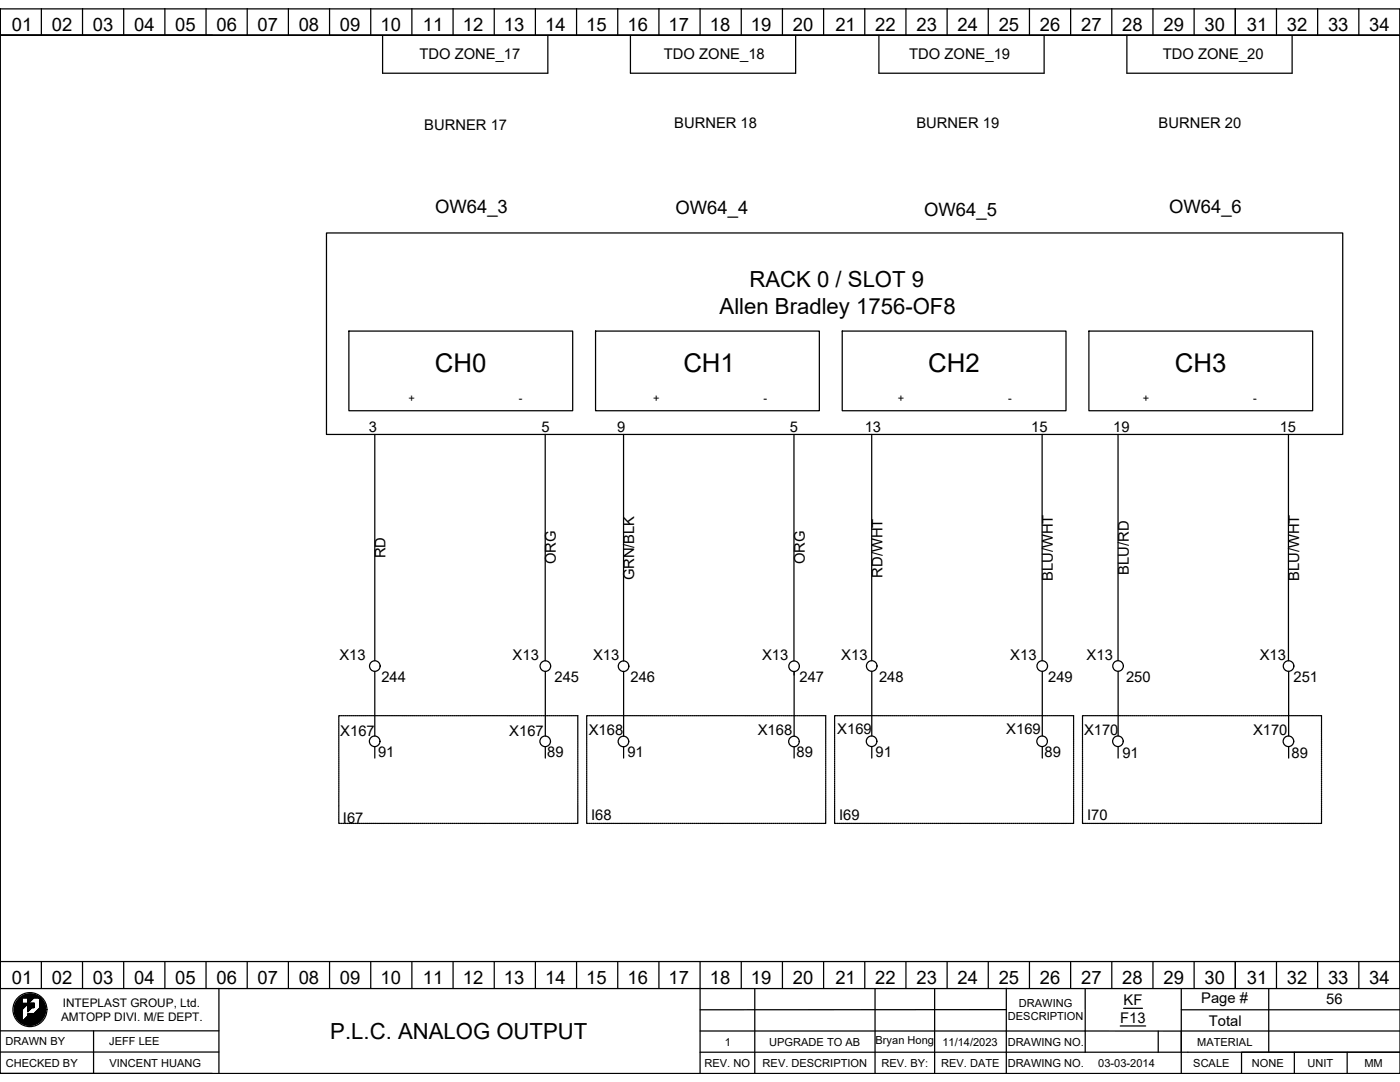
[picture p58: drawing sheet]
<svg xmlns="http://www.w3.org/2000/svg" width="279mm" height="216mm" viewBox="0 0 279 216" stroke-linecap="round" stroke-linejoin="round" font-family="sans-serif">
<defs><g id="words">
<g font-size="5.2">
<text x="86.8" y="74.2">CH0</text>
<text x="136.4" y="74.2">CH1</text>
<text x="185.3" y="74.2">CH2</text>
<text x="234.5" y="74.2">CH3</text>
</g>
<g font-size="4.4">
<text x="149.6" y="57.4">RACK 0 / SLOT 9</text>
<text x="143.6" y="62.7">Allen Bradley 1756-OF8</text>
<text x="65.9" y="207.3">P.L.C. ANALOG OUTPUT</text>
</g>
<g font-size="3.7">
<text x="2.4" y="6.2">01</text>
<text x="10.3" y="6.2">02</text>
<text x="18.5" y="6.2">03</text>
<text x="26.8" y="6.2">04</text>
<text x="35" y="6.2">05</text>
<text x="43.2" y="6.2">06</text>
<text x="51.4" y="6.2">07</text>
<text x="59.6" y="6.2">08</text>
<text x="67.8" y="6.2">09</text>
<text x="75.9" y="6.2">10</text>
<text x="84.4" y="6.2">11</text>
<text x="92.4" y="6.2">12</text>
<text x="100.6" y="6.2">13</text>
<text x="108.8" y="6.2">14</text>
<text x="117" y="6.2">15</text>
<text x="125.2" y="6.2">16</text>
<text x="133.4" y="6.2">17</text>
<text x="141.7" y="6.2">18</text>
<text x="149.9" y="6.2">19</text>
<text x="158.2" y="6.2">20</text>
<text x="166.7" y="6.2">21</text>
<text x="174.7" y="6.2">22</text>
<text x="182.9" y="6.2">23</text>
<text x="191.1" y="6.2">24</text>
<text x="199.3" y="6.2">25</text>
<text x="207.5" y="6.2">26</text>
<text x="215.8" y="6.2">27</text>
<text x="224" y="6.2">28</text>
<text x="232.2" y="6.2">29</text>
<text x="240.4" y="6.2">30</text>
<text x="248.9" y="6.2">31</text>
<text x="256.8" y="6.2">32</text>
<text x="265" y="6.2">33</text>
<text x="273.3" y="6.2">34</text>
<text x="86.8" y="42.6">OW64_3</text>
<text x="134.8" y="42.6">OW64_4</text>
<text x="184.4" y="43.1">OW64_5</text>
<text x="233.3" y="42.5">OW64_6</text>
<text x="2.4" y="196.4">01</text>
<text x="10.3" y="196.4">02</text>
<text x="18.5" y="196.4">03</text>
<text x="26.8" y="196.4">04</text>
<text x="35" y="196.4">05</text>
<text x="43.2" y="196.4">06</text>
<text x="51.4" y="196.4">07</text>
<text x="59.6" y="196.4">08</text>
<text x="67.8" y="196.4">09</text>
<text x="75.9" y="196.4">10</text>
<text x="84.4" y="196.4">11</text>
<text x="92.4" y="196.4">12</text>
<text x="100.6" y="196.4">13</text>
<text x="108.8" y="196.4">14</text>
<text x="117" y="196.4">15</text>
<text x="125.2" y="196.4">16</text>
<text x="133.4" y="196.4">17</text>
<text x="141.7" y="196.4">18</text>
<text x="149.9" y="196.4">19</text>
<text x="158.2" y="196.4">20</text>
<text x="166.7" y="196.4">21</text>
<text x="174.7" y="196.4">22</text>
<text x="182.9" y="196.4">23</text>
<text x="191.1" y="196.4">24</text>
<text x="199.3" y="196.4">25</text>
<text x="207.5" y="196.4">26</text>
<text x="215.8" y="196.4">27</text>
<text x="224" y="196.4">28</text>
<text x="232.2" y="196.4">29</text>
<text x="240.4" y="196.4">30</text>
<text x="248.9" y="196.4">31</text>
<text x="256.8" y="196.4">32</text>
<text x="265" y="196.4">33</text>
<text x="273.3" y="196.4">34</text>
</g>
<g font-size="2.9">
<text x="83.7" y="11.8">TDO ZONE_17</text>
<text x="132.5" y="11.8">TDO ZONE_18</text>
<text x="181.5" y="11.8">TDO ZONE_19</text>
<text x="232.1" y="11.8">TDO ZONE_20</text>
<text x="84.7" y="26">BURNER 17</text>
<text x="134.6" y="25.5">BURNER 18</text>
<text x="182.9" y="25.5">BURNER 19</text>
<text x="231.2" y="25.5">BURNER 20</text>
<text x="73.6" y="86.2">3</text>
<text x="108.1" y="86.3">5</text>
<text x="123.2" y="86.2">9</text>
<text x="157.6" y="86.3">5</text>
<text x="172.6" y="86.2">13</text>
<text x="205.8" y="86.3">15</text>
<text x="222.2" y="86.2">19</text>
<text x="255.4" y="86.3">15</text>
<text x="76.9" y="111.4" transform="rotate(-90 76.9 111.4)">RD</text>
<text x="111" y="112.6" transform="rotate(-90 111 112.6)">ORG</text>
<text x="160.6" y="112.6" transform="rotate(-90 160.6 112.6)">ORG</text>
<text x="126.6" y="115.8" transform="rotate(-90 126.6 115.8)">GRN/BLK</text>
<text x="176.1" y="115.2" transform="rotate(-90 176.1 115.2)">RD/WHT</text>
<text x="210.1" y="116" transform="rotate(-90 210.1 116)">BLU/WHT</text>
<text x="225.3" y="114.7" transform="rotate(-90 225.3 114.7)">BLU/RD</text>
<text x="259.3" y="116" transform="rotate(-90 259.3 116)">BLU/WHT</text>
<text x="67.7" y="131.6">X13</text>
<text x="102.3" y="131.6">X13</text>
<text x="118.3" y="131.6">X13</text>
<text x="152.1" y="131.6">X13</text>
<text x="167.9" y="131.6">X13</text>
<text x="201.6" y="131.6">X13</text>
<text x="216.9" y="131.6">X13</text>
<text x="251.4" y="131.6">X13</text>
<text x="76.1" y="136.1">244</text>
<text x="110.7" y="136.1">245</text>
<text x="125.8" y="136.1">246</text>
<text x="159.6" y="136.1">247</text>
<text x="175.4" y="136.1">248</text>
<text x="209.2" y="136.1">249</text>
<text x="224.7" y="136.1">250</text>
<text x="258.1" y="136.1">251</text>
<text x="67.9" y="146.8">X167</text>
<text x="101.6" y="146.8">X167</text>
<text x="117.5" y="146.8">X168</text>
<text x="151.2" y="146.8">X168</text>
<text x="167.1" y="146.4">X169</text>
<text x="200.8" y="146.4">X169</text>
<text x="216.3" y="146.6">X170</text>
<text x="250.1" y="146.6">X170</text>
<text x="75.5" y="151.1">91</text>
<text x="109.2" y="151.1">89</text>
<text x="125.2" y="151.1">91</text>
<text x="159" y="151.1">89</text>
<text x="174.7" y="151.1">91</text>
<text x="208.5" y="151.1">89</text>
<text x="224" y="151.3">91</text>
<text x="257.7" y="151.3">89</text>
<text x="68.4" y="164.3">I67</text>
<text x="118" y="163.6">I68</text>
<text x="167.5" y="163.6">I69</text>
<text x="216.9" y="163.6">I70</text>
<text x="224.2" y="200.6">KF</text>
<text x="239.7" y="200.1">Page #</text>
<text x="264.7" y="200.4">56</text>
<text x="223.6" y="204.1">F13</text>
<text x="241.3" y="204.7">Total</text>
</g>
<g font-size="2.4">
<text x="12.2" y="203.7">AMTOPP DIVI. M/E DEPT.</text>
<text x="12.5" y="200.9">INTEPLAST GROUP, Ltd.</text>
</g>
<g font-size="2.2">
<text x="81.5" y="80.2">+</text>
<text x="103.5" y="80.2">-</text>
<text x="130.3" y="80.2">+</text>
<text x="152.4" y="80.2">-</text>
<text x="179.2" y="80.2">+</text>
<text x="201.2" y="80.2">-</text>
<text x="228" y="80.2">+</text>
<text x="250.1" y="80.2">-</text>
<text x="201.2" y="203.6">DESCRIPTION</text>
<text x="203.3" y="201">DRAWING</text>
<text x="1.1" y="208.6">DRAWN BY</text>
<text x="21.8" y="208.6">JEFF LEE</text>
<text x="144.6" y="208.6">1</text>
<text x="153.5" y="208.6">UPGRADE TO AB</text>
<text x="174.7" y="208.4">Bryan Hong</text>
<text x="188.1" y="208.6">11/14/2023</text>
<text x="201.1" y="208.6">DRAWING NO.</text>
<text x="238.9" y="208.6">MATERIAL</text>
<text x="1.2" y="212.9">CHECKED BY</text>
<text x="21.9" y="212.8">VINCENT HUANG</text>
<text x="140.6" y="212.9">REV. NO</text>
<text x="152.2" y="212.9">REV. DESCRIPTION</text>
<text x="175.9" y="212.9">REV. BY:</text>
<text x="187.8" y="212.9">REV. DATE</text>
<text x="201.1" y="212.9">DRAWING NO.</text>
<text x="219.2" y="212.9">03-03-2014</text>
<text x="238.1" y="212.9">SCALE</text>
<text x="249.8" y="212.9">NONE</text>
<text x="260.9" y="212.9">UNIT</text>
<text x="272.3" y="212.9">MM</text>
</g>
</g></defs>
<g fill="none" stroke="#000" stroke-width=".25">
<path d="M0 1.8h279.4v212.4h-279.4zM0 7v-5.2v190.2v-4.3M8.3 1.7v5.3M16.5 1.7v5.3M24.7 1.7v5.3M32.9 1.7v5.3M41.1 1.7v5.3M42.4 7h-42.4h279.4M49.3 1.7v5.3M57.6 1.7v5.3M65.8 1.7v5.3M74 1.7v5.3"/>
<path d="M76.4 7.1v7.5h32.9v-7.5M82.2 1.7v5.3M90.4 1.7v5.3M98.6 1.7v5.3M106.8 1.7v5.3M115.1 1.7v5.3M123.3 1.7v5.3M125.8 7.1v7.5h33v-7.5M131.5 1.7v5.3M139.7 1.7v5.3M147.9 1.7v5.3M156.2 1.7v5.3"/>
<path d="M164.4 1.7v5.3M172.6 1.7v5.3M175.4 7.1v7.5h33v-7.5M180.8 1.7v5.3M189 1.7v5.3M197.2 1.7v5.3M205.4 1.7v5.3M213.7 1.7v5.3M221.9 1.7v5.3M224.9 7.1v7.5h33v-7.5M230.1 1.7v5.3M238.3 1.7v5.3"/>
<path d="M246.5 1.7v5.3M254.8 1.7v5.3M263 1.7v5.3M271.2 1.7v5.3M279.4 1.8v195.5h-279.4v-5.3M65.2 46.5h202.8v40.2h-202.8zM69.6 66.1h44.7v15.9h-44.7zM118.9 66.1h44.6v15.9h-44.6zM168.1 66.1h44.6v15.9h-44.6zM217.3 66.1h44.7v15.9h-44.7zM74.8 86.7v45.2M108.8 86.7v45.2"/>
<path d="M124.4 86.7v45.2M158.5 86.7v45.2M174 86.7v45.1M208 86.7v45.1M223.1 86.7v45.1M257.1 86.7v45.1M74.8 134v12.9M108.8 134v12.9M124.5 134v12.9M158.5 134v.7M158.5 134v12.9M174 134v12.9"/>
<path d="M208 134v12.9M223.1 133.9v13M257.2 134v12.9M67.6 143.1v.3M67.6 143.5v.3M67.6 143.9v.3M67.6 144.3v.3M67.6 144.7v.3M67.6 145.1v.3M67.6 145.5v.3M67.6 145.9v.3M67.6 146.3v.3"/>
<path d="M67.6 146.7v.3M67.6 147.1v.3M67.6 147.5v.3M67.6 147.9v.3M67.6 148.3v.2M67.6 148.7v.2M67.6 149.1v.2M67.6 149.5v.2M67.6 149.9v.2M67.6 150.3v.2M67.6 150.7v.2M67.6 151.1v.2"/>
<path d="M67.6 151.4v.3M67.6 151.8v.3M67.6 152.2v.3M67.6 152.6v.3M67.6 153v.3M67.6 153.4v.3M67.6 153.8v.3M67.6 154.2v.3M67.6 154.6v.3M67.6 155v.3M67.6 155.4v.3M67.6 155.8v.3"/>
<path d="M67.6 156.2v.3M67.6 156.6v.2M67.6 157v.2M67.6 157.4v.2M67.6 157.8v.2M67.6 158.2v.2M67.6 158.6v.2M67.6 159v.2M67.6 159.4v.2M67.6 159.7v.3M67.9 142.8h-.3v.2M68 142.8h.3"/>
<path d="M68.4 142.8h.3M68.8 142.8h.3M69.2 142.8h.3M69.6 142.8h.3M70 142.8h.2M70.4 142.8h.2M70.8 142.8h.2M71.2 142.8h.2M71.6 142.8h.2M72 142.8h.2M72.4 142.8h.2M72.7 142.8h.3"/>
<path d="M73.1 142.8h.3M73.5 142.8h.3M73.9 142.8h.3M74.3 142.8h.3M74.7 142.8h.3M74.8 149v2.3M75.1 142.8h.3M75.5 142.8h.3M75.9 142.8h.3M76.3 142.8h.3M76.7 142.8h.3M77.1 142.8h.3"/>
<path d="M77.5 142.8h.3M77.9 142.8h.3M78.3 142.8h.2M78.7 142.8h.2M79.1 142.8h.2M79.5 142.8h.2M79.9 142.8h.2M80.3 142.8h.2M80.7 142.8h.2M81.1 142.8h.2M81.4 142.8h.3M81.8 142.8h.3"/>
<path d="M82.2 142.8h.3M82.6 142.8h.3M83 142.8h.3M83.4 142.8h.3M83.8 142.8h.3M84.2 142.8h.3M84.6 142.8h.3M85 142.8h.3M85.4 142.8h.3M85.8 142.8h.3M86.2 142.8h.3M86.6 142.8h.3"/>
<path d="M87 142.8h.2M87.4 142.8h.2M87.8 142.8h.2M88.2 142.8h.2M88.6 142.8h.2M89 142.8h.2M89.4 142.8h.2M89.8 142.8h.2M90.1 142.8h.3M90.5 142.8h.3M90.9 142.8h.3M91.3 142.8h.3"/>
<path d="M91.7 142.8h.3M92.1 142.8h.3M92.5 142.8h.3M92.9 142.8h.3M93.3 142.8h.3M93.7 142.8h.3M94.1 142.8h.3M94.5 142.8h.3M94.9 142.8h.3M95.3 142.8h.2M95.7 142.8h.2M96.1 142.8h.2"/>
<path d="M96.5 142.8h.2M96.9 142.8h.2M97.3 142.8h.2M97.7 142.8h.2M98.1 142.8h.2M98.4 142.8h.3M98.8 142.8h.3M99.2 142.8h.3M99.6 142.8h.3M100 142.8h.3M100.4 142.8h.3M100.8 142.8h.3"/>
<path d="M101.2 142.8h.3M101.6 142.8h.3M102 142.8h.3M102.4 142.8h.3M102.8 142.8h.3M103.2 142.8h.3M103.6 142.8h.2M104 142.8h.2M104.4 142.8h.2M104.8 142.8h.2M105.2 142.8h.2M105.6 142.8h.2"/>
<path d="M106 142.8h.2M106.4 142.8h.2M106.7 142.8h.3M107.1 142.8h.3M107.5 142.8h.3M107.9 142.8h.3M108.3 142.8h.3M108.7 142.8h.3M108.8 149v2.3M109.1 142.8h.3M109.5 142.8h.3M109.9 142.8h.3"/>
<path d="M110.3 142.8h.3M110.7 142.8h.3M111.1 142.8h.3M111.5 142.8h.3M111.9 142.8h.3M112.3 142.8h.2M112.7 142.8h.2M113.1 142.8h.2M113.5 142.8h.2M113.9 142.8h.2M114.3 142.8h.2M114.7 142.8h.2"/>
<path d="M115.1 142.8h.2v.2M115.3 143.1v.3M115.3 143.5v.3M115.3 143.9v.3M115.3 144.3v.3M115.3 144.7v.3M115.3 145.1v.3M115.3 145.5v.3M115.3 145.9v.3M115.3 146.3v.3M115.3 146.7v.3M115.3 147.1v.3"/>
<path d="M115.3 147.5v.3M115.3 147.9v.3M115.3 148.3v.2M115.3 148.7v.2M115.3 149.1v.2M115.3 149.5v.2M115.3 149.9v.2M115.3 150.3v.2M115.3 150.7v.2M115.3 151.1v.2M115.3 151.4v.3M115.3 151.8v.3"/>
<path d="M115.3 152.2v.3M115.3 152.6v.3M115.3 153v.3M115.3 153.4v.3M115.3 153.8v.3M115.3 154.2v.3M115.3 154.6v.3M115.3 155v.3M115.3 155.4v.3M115.3 155.8v.3M115.3 156.2v.3M115.3 156.6v.2"/>
<path d="M115.3 157v.2M115.3 157.4v.2M115.3 157.8v.2M115.3 158.2v.2M115.3 158.6v.2M115.3 159v.2M115.3 159.4v.2M115.3 159.7v.3M117.1 143.1v.3M117.1 143.5v.3M117.1 143.9v.3M117.1 144.3v.3"/>
<path d="M117.1 144.7v.3M117.1 145.1v.3M117.1 145.5v.3M117.1 145.9v.3M117.1 146.3v.3M117.1 146.7v.3M117.1 147.1v.3M117.1 147.5v.3M117.1 147.9v.3M117.1 148.3v.2M117.1 148.7v.2M117.1 149.1v.2"/>
<path d="M117.1 149.5v.2M117.1 149.9v.2M117.1 150.3v.2M117.1 150.7v.2M117.1 151.1v.2M117.1 151.4v.3M117.1 151.8v.3M117.1 152.2v.3M117.1 152.6v.3M117.1 153v.3M117.1 153.4v.3M117.1 153.8v.3"/>
<path d="M117.1 154.2v.3M117.1 154.6v.3M117.1 155v.3M117.1 155.4v.3M117.1 155.8v.3M117.1 156.2v.3M117.1 156.6v.2M117.1 157v.2M117.1 157.4v.2M117.1 157.8v.2M117.1 158.2v.2M117.1 158.6v.2"/>
<path d="M117.1 159v.2M117.1 159.4v.2M117.1 159.7v.3M117.4 142.8h-.3v.2M117.5 142.8h.2M117.9 142.8h.2M118.3 142.8h.2M118.7 142.8h.2M119.1 142.8h.2M119.5 142.8h.2M119.9 142.8h.2M120.2 142.8h.3"/>
<path d="M120.6 142.8h.3M121 142.8h.3M121.4 142.8h.3M121.8 142.8h.3M122.2 142.8h.3M122.6 142.8h.3M123 142.8h.3M123.4 142.8h.3M123.8 142.8h.3M124.2 142.8h.3M124.5 149v2.3M124.6 142.8h.3"/>
<path d="M125 142.8h.3M125.4 142.8h.3M125.8 142.8h.2M126.2 142.8h.2M126.6 142.8h.2M127 142.8h.2M127.4 142.8h.2M127.8 142.8h.2M128.2 142.8h.2M128.6 142.8h.2M128.9 142.8h.3M129.3 142.8h.3"/>
<path d="M129.7 142.8h.3M130.1 142.8h.3M130.5 142.8h.3M130.9 142.8h.3M131.3 142.8h.3M131.7 142.8h.3M132.1 142.8h.3M132.5 142.8h.3M132.9 142.8h.3M133.3 142.8h.3M133.7 142.8h.3M134.1 142.8h.3"/>
<path d="M134.5 142.8h.2M134.9 142.8h.2M135.3 142.8h.2M135.7 142.8h.2M136.1 142.8h.2M136.5 142.8h.2M136.9 142.8h.2M137.2 142.8h.3M137.6 142.8h.3M138 142.8h.3M138.4 142.8h.3M138.8 142.8h.3"/>
<path d="M139.2 142.8h.3M139.6 142.8h.3M140 142.8h.3M140.4 142.8h.3M140.8 142.8h.3M141.2 142.8h.3M141.6 142.8h.3M142 142.8h.3M142.4 142.8h.3M142.8 142.8h.2M143.2 142.8h.2M143.6 142.8h.2"/>
<path d="M144 142.8h.2M144.4 142.8h.2M144.8 142.8h.2M145.2 142.8h.2M145.6 142.8h.2M145.9 142.8h.3M146.3 142.8h.3M146.7 142.8h.3M147.1 142.8h.3M147.5 142.8h.3M147.9 142.8h.3M148.3 142.8h.3"/>
<path d="M148.7 142.8h.3M149.1 142.8h.3M149.5 142.8h.3M149.9 142.8h.3M150.3 142.8h.3M150.7 142.8h.3M151.1 142.8h.2M151.5 142.8h.2M151.9 142.8h.2M152.3 142.8h.2M152.7 142.8h.2M153.1 142.8h.2"/>
<path d="M153.5 142.8h.2M153.8 142.8h.3M154.2 142.8h.3M154.6 142.8h.3M155 142.8h.3M155.4 142.8h.3M155.8 142.8h.3M156.2 142.8h.3M156.6 142.8h.3M157 142.8h.3M157.4 142.8h.3M157.8 142.8h.3"/>
<path d="M158.2 142.8h.3M158.5 149v2.3M158.6 142.8h.3M159 142.8h.3M159.4 142.8h.2M159.8 142.8h.2M160.2 142.8h.2M160.6 142.8h.2M161 142.8h.2M161.4 142.8h.2M161.8 142.8h.2M162.2 142.8h.2"/>
<path d="M162.5 142.8h.3M162.9 142.8h.3M163.3 142.8h.3M163.7 142.8h.3M164.1 142.8h.3M164.5 142.8h.3v.2M164.8 143.1v.3M164.8 143.5v.3M164.8 143.9v.3M164.8 144.3v.3M164.8 144.7v.3M164.8 145.1v.3"/>
<path d="M164.8 145.5v.3M164.8 145.9v.3M164.8 146.3v.3M164.8 146.7v.3M164.8 147.1v.3M164.8 147.5v.3M164.8 147.9v.3M164.8 148.3v.2M164.8 148.7v.2M164.8 149.1v.2M164.8 149.5v.2M164.8 149.9v.2"/>
<path d="M164.8 150.3v.2M164.8 150.7v.2M164.8 151.1v.2M164.8 151.4v.3M164.8 151.8v.3M164.8 152.2v.3M164.8 152.6v.3M164.8 153v.3M164.8 153.4v.3M164.8 153.8v.3M164.8 154.2v.3M164.8 154.6v.3"/>
<path d="M164.8 155v.3M164.8 155.4v.3M164.8 155.8v.3M164.8 156.2v.3M164.8 156.6v.2M164.8 157v.2M164.8 157.4v.2M164.8 157.8v.2M164.8 158.2v.2M164.8 158.6v.2M164.8 159v.2M164.8 159.4v.2"/>
<path d="M164.8 159.7v.3M166.6 143.1v.3M166.6 143.5v.3M166.6 143.9v.3M166.6 144.3v.3M166.6 144.7v.3M166.6 145.1v.3M166.6 145.5v.3M166.6 145.9v.3M166.6 146.3v.3M166.6 146.7v.3M166.6 147.1v.3"/>
<path d="M166.6 147.5v.3M166.6 147.9v.3M166.6 148.3v.2M166.6 148.7v.2M166.6 149.1v.2M166.6 149.5v.2M166.6 149.9v.2M166.6 150.3v.2M166.6 150.7v.2M166.6 151.1v.2M166.6 151.4v.3M166.6 151.8v.3"/>
<path d="M166.6 152.2v.3M166.6 152.6v.3M166.6 153v.3M166.6 153.4v.3M166.6 153.8v.3M166.6 154.2v.3M166.6 154.6v.3M166.6 155v.3M166.6 155.4v.3M166.6 155.8v.3M166.6 156.2v.3M166.6 156.6v.2"/>
<path d="M166.6 157v.2M166.6 157.4v.2M166.6 157.8v.2M166.6 158.2v.2M166.6 158.6v.2M166.6 159v.2M166.6 159.4v.2M166.6 159.7v.3M166.8 142.8h-.2v.2M167 142.8h.2M167.4 142.8h.2M167.7 142.8h.3"/>
<path d="M168.1 142.8h.3M168.5 142.8h.3M168.9 142.8h.3M169.3 142.8h.3M169.7 142.8h.3M170.1 142.8h.3M170.5 142.8h.3M170.9 142.8h.3M171.3 142.8h.3M171.7 142.8h.3M172.1 142.8h.3M172.5 142.8h.3"/>
<path d="M172.9 142.8h.2M173.3 142.8h.2M173.7 142.8h.2M174 149v2.3M174.1 142.8h.2M174.5 142.8h.2M174.9 142.8h.2M175.3 142.8h.2M175.7 142.8h.2M176 142.8h.3M176.4 142.8h.3M176.8 142.8h.3"/>
<path d="M177.2 142.8h.3M177.6 142.8h.3M178 142.8h.3M178.4 142.8h.3M178.8 142.8h.3M179.2 142.8h.3M179.6 142.8h.3M180 142.8h.3M180.4 142.8h.3M180.8 142.8h.3M181.2 142.8h.3M181.6 142.8h.2"/>
<path d="M182 142.8h.2M182.4 142.8h.2M182.8 142.8h.2M183.2 142.8h.2M183.6 142.8h.2M184 142.8h.2M184.4 142.8h.2M184.7 142.8h.3M185.1 142.8h.3M185.5 142.8h.3M185.9 142.8h.3M186.3 142.8h.3"/>
<path d="M186.7 142.8h.3M187.1 142.8h.3M187.5 142.8h.3M187.9 142.8h.3M188.3 142.8h.3M188.7 142.8h.3M189.1 142.8h.3M189.5 142.8h.3M189.9 142.8h.3M190.3 142.8h.2M190.7 142.8h.2M191.1 142.8h.2"/>
<path d="M191.5 142.8h.2M191.9 142.8h.2M192.3 142.8h.2M192.7 142.8h.2M193.1 142.8h.2M193.4 142.8h.3M193.8 142.8h.3M194.2 142.8h.3M194.6 142.8h.3M195 142.8h.3M195.4 142.8h.3M195.8 142.8h.3"/>
<path d="M196.2 142.8h.3M196.6 142.8h.3M197 142.8h.3M197.4 142.8h.3M197.8 142.8h.3M198.2 142.8h.3M198.6 142.8h.2M199 142.8h.2M199.4 142.8h.2M199.8 142.8h.2M200.2 142.8h.2M200.6 142.8h.2"/>
<path d="M201 142.8h.2M201.3 142.8h.3M201.7 142.8h.3M202.1 142.8h.3M202.5 142.8h.3M202.9 142.8h.3M203.3 142.8h.3M203.7 142.8h.3M204.1 142.8h.3M204.5 142.8h.3M204.9 142.8h.3M205.3 142.8h.3"/>
<path d="M205.7 142.8h.3M206.1 142.8h.3M206.5 142.8h.3M206.9 142.8h.2M207.3 142.8h.2M207.7 142.8h.2M208 149v2.3M208.1 142.8h.2M208.5 142.8h.2M208.9 142.8h.2M209.3 142.8h.2M209.7 142.8h.2"/>
<path d="M210 142.8h.3M210.4 142.8h.3M210.8 142.8h.3M211.2 142.8h.3M211.6 142.8h.3M212 142.8h.3M212.4 142.8h.3M212.8 142.8h.3M213.2 142.8h.3M213.6 142.8h.3M214 142.8h.3v.2M214.3 143.1v.3"/>
<path d="M214.3 143.5v.3M214.3 143.9v.3M214.3 144.3v.3M214.3 144.7v.3M214.3 145.1v.3M214.3 145.5v.3M214.3 145.9v.3M214.3 146.3v.3M214.3 146.7v.3M214.3 147.1v.3M214.3 147.5v.3M214.3 147.9v.3"/>
<path d="M214.3 148.3v.2M214.3 148.7v.2M214.3 149.1v.2M214.3 149.5v.2M214.3 149.9v.2M214.3 150.3v.2M214.3 150.7v.2M214.3 151.1v.2M214.3 151.4v.3M214.3 151.8v.3M214.3 152.2v.3M214.3 152.6v.3"/>
<path d="M214.3 153v.3M214.3 153.4v.3M214.3 153.8v.3M214.3 154.2v.3M214.3 154.6v.3M214.3 155v.3M214.3 155.4v.3M214.3 155.8v.3M214.3 156.2v.3M214.3 156.6v.2M214.3 157v.2M214.3 157.4v.2"/>
<path d="M214.3 157.8v.2M214.3 158.2v.2M214.3 158.6v.2M214.3 159v.2M214.3 159.4v.2M214.3 159.7v.3M216 143.1v.3M216 143.5v.3M216 143.9v.3M216 144.3v.3M216 144.7v.3M216 145.1v.3"/>
<path d="M216 145.5v.3M216 145.9v.3M216 146.3v.3M216 146.7v.3M216 147.1v.3M216 147.5v.3M216 147.9v.3M216 148.3v.2M216 148.7v.2M216 149.1v.2M216 149.5v.2M216 149.9v.2"/>
<path d="M216 150.3v.2M216 150.7v.2M216 151.1v.2M216 151.4v.3M216 151.8v.3M216 152.2v.3M216 152.6v.3M216 153v.3M216 153.4v.3M216 153.8v.3M216 154.2v.3M216 154.6v.3"/>
<path d="M216 155v.3M216 155.4v.3M216 155.8v.3M216 156.2v.3M216 156.6v.2M216 157v.2M216 157.4v.2M216 157.8v.2M216 158.2v.2M216 158.6v.2M216 159v.2M216 159.4v.2"/>
<path d="M216 159.7v.3M216.3 142.8h-.3v.2M216.4 142.8h.3M216.8 142.8h.3M217.2 142.8h.3M217.6 142.8h.3M218 142.8h.3M218.4 142.8h.3M218.8 142.8h.3M219.2 142.8h.3M219.6 142.8h.3M220 142.8h.3"/>
<path d="M220.4 142.8h.2M220.8 142.8h.2M221.2 142.8h.2M221.6 142.8h.2M222 142.8h.2M222.4 142.8h.2M222.8 142.8h.2M223.1 149v2.3M223.2 142.8h.2M223.5 142.8h.3M223.9 142.8h.3M224.3 142.8h.3"/>
<path d="M224.7 142.8h.3M225.1 142.8h.3M225.5 142.8h.3M225.9 142.8h.3M226.3 142.8h.3M226.7 142.8h.3M227.1 142.8h.3M227.5 142.8h.3M227.9 142.8h.3M228.3 142.8h.3M228.7 142.8h.2M229.1 142.8h.2"/>
<path d="M229.5 142.8h.2M229.9 142.8h.2M230.3 142.8h.2M230.7 142.8h.2M231.1 142.8h.2M231.5 142.8h.2M231.8 142.8h.3M232.2 142.8h.3M232.6 142.8h.3M233 142.8h.3M233.4 142.8h.3M233.8 142.8h.3"/>
<path d="M234.2 142.8h.3M234.6 142.8h.3M235 142.8h.3M235.4 142.8h.3M235.8 142.8h.3M236.2 142.8h.3M236.6 142.8h.3M237 142.8h.3M237.4 142.8h.2M237.8 142.8h.2M238.2 142.8h.2M238.6 142.8h.2"/>
<path d="M239 142.8h.2M239.4 142.8h.2M239.8 142.8h.2M240.2 142.8h.2M240.5 142.8h.3M240.9 142.8h.3M241.3 142.8h.3M241.7 142.8h.3M242.1 142.8h.3M242.5 142.8h.3M242.9 142.8h.3M243.3 142.8h.3"/>
<path d="M243.7 142.8h.3M244.1 142.8h.3M244.5 142.8h.3M244.9 142.8h.3M245.3 142.8h.3M245.7 142.8h.3M246.1 142.8h.2M246.5 142.8h.2M246.9 142.8h.2M247.3 142.8h.2M247.7 142.8h.2M248.1 142.8h.2"/>
<path d="M248.5 142.8h.2M248.9 142.8h.2M249.2 142.8h.3M249.6 142.8h.3M250 142.8h.3M250.4 142.8h.3M250.8 142.8h.3M251.2 142.8h.3M251.6 142.8h.3M252 142.8h.3M252.4 142.8h.3M252.8 142.8h.3"/>
<path d="M253.2 142.8h.3M253.6 142.8h.3M254 142.8h.2M254.4 142.8h.2M254.8 142.8h.2M255.2 142.8h.2M255.6 142.8h.2M256 142.8h.2M256.4 142.8h.2M256.8 142.8h.2M257.1 142.8h.3M257.2 149v2.3"/>
<path d="M257.5 142.8h.3M257.9 142.8h.3M258.3 142.8h.3M258.7 142.8h.3M259.1 142.8h.3M259.5 142.8h.3M259.9 142.8h.3M260.3 142.8h.3M260.7 142.8h.3M261.1 142.8h.3M261.5 142.8h.3M261.9 142.8h.3"/>
<path d="M262.3 142.8h.3M262.7 142.8h.2M263.1 142.8h.2M263.5 142.8h.2v.2M263.7 143.1v.3M263.7 143.5v.3M263.7 143.9v.3M263.7 144.3v.3M263.7 144.7v.3M263.7 145.1v.3M263.7 145.5v.3M263.7 145.9v.3"/>
<path d="M263.7 146.3v.3M263.7 146.7v.3M263.7 147.1v.3M263.7 147.5v.3M263.7 147.9v.3M263.7 148.3v.2M263.7 148.7v.2M263.7 149.1v.2M263.7 149.5v.2M263.7 149.9v.2M263.7 150.3v.2M263.7 150.7v.2"/>
<path d="M263.7 151.1v.2M263.7 151.4v.3M263.7 151.8v.3M263.7 152.2v.3M263.7 152.6v.3M263.7 153v.3M263.7 153.4v.3M263.7 153.8v.3M263.7 154.2v.3M263.7 154.6v.3M263.7 155v.3M263.7 155.4v.3"/>
<path d="M263.7 155.8v.3M263.7 156.2v.3M263.7 156.6v.2M263.7 157v.2M263.7 157.4v.2M263.7 157.8v.2M263.7 158.2v.2M263.7 158.6v.2M263.7 159v.2M263.7 159.4v.2M263.7 159.7v.3M67.6 164.1v.2h.3"/>
<path d="M67.6 160.1v.3M67.6 160.5v.3M67.6 160.9v.3M67.6 161.3v.3M67.6 161.7v.3M67.6 162.1v.3M67.6 162.5v.3M67.6 162.9v.3M67.6 163.3v.3M67.6 163.7v.3M68 164.3h.3M68.4 164.3h.3"/>
<path d="M68.8 164.3h.3M69.2 164.3h.3M69.6 164.3h.3M70 164.3h.2M70.4 164.3h.2M70.8 164.3h.2M71.2 164.3h.2M71.6 164.3h.2M72 164.3h.2M72.4 164.3h.2M72.7 164.3h.3M73.1 164.3h.3"/>
<path d="M73.5 164.3h.3M73.9 164.3h.3M74.3 164.3h.3M74.7 164.3h.3M75.1 164.3h.3M75.5 164.3h.3M75.9 164.3h.3M76.3 164.3h.3M76.7 164.3h.3M77.1 164.3h.3M77.5 164.3h.3M77.9 164.3h.3"/>
<path d="M78.3 164.3h.2M78.7 164.3h.2M79.1 164.3h.2M79.5 164.3h.2M79.9 164.3h.2M80.3 164.3h.2M80.7 164.3h.2M81.1 164.3h.2M81.4 164.3h.3M81.8 164.3h.3M82.2 164.3h.3M82.6 164.3h.3"/>
<path d="M83 164.3h.3M83.4 164.3h.3M83.8 164.3h.3M84.2 164.3h.3M84.6 164.3h.3M85 164.3h.3M85.4 164.3h.3M85.8 164.3h.3M86.2 164.3h.3M86.6 164.3h.3M87 164.3h.2M87.4 164.3h.2"/>
<path d="M87.8 164.3h.2M88.2 164.3h.2M88.6 164.3h.2M89 164.3h.2M89.4 164.3h.2M89.8 164.3h.2M90.1 164.3h.3M90.5 164.3h.3M90.9 164.3h.3M91.3 164.3h.3M91.7 164.3h.3M92.1 164.3h.3"/>
<path d="M92.5 164.3h.3M92.9 164.3h.3M93.3 164.3h.3M93.7 164.3h.3M94.1 164.3h.3M94.5 164.3h.3M94.9 164.3h.3M95.3 164.3h.2M95.7 164.3h.2M96.1 164.3h.2M96.5 164.3h.2M96.9 164.3h.2"/>
<path d="M97.3 164.3h.2M97.7 164.3h.2M98.1 164.3h.2M98.4 164.3h.3M98.8 164.3h.3M99.2 164.3h.3M99.6 164.3h.3M100 164.3h.3M100.4 164.3h.3M100.8 164.3h.3M101.2 164.3h.3M101.6 164.3h.3"/>
<path d="M102 164.3h.3M102.4 164.3h.3M102.8 164.3h.3M103.2 164.3h.3M103.6 164.3h.2M104 164.3h.2M104.4 164.3h.2M104.8 164.3h.2M105.2 164.3h.2M105.6 164.3h.2M106 164.3h.2M106.4 164.3h.2"/>
<path d="M106.7 164.3h.3M107.1 164.3h.3M107.5 164.3h.3M107.9 164.3h.3M108.3 164.3h.3M108.7 164.3h.3M109.1 164.3h.3M109.5 164.3h.3M109.9 164.3h.3M110.3 164.3h.3M110.7 164.3h.3M111.1 164.3h.3"/>
<path d="M111.5 164.3h.3M111.9 164.3h.3M112.3 164.3h.2M112.7 164.3h.2M113.1 164.3h.2M113.5 164.3h.2M113.9 164.3h.2M114.3 164.3h.2M114.7 164.3h.2M115.3 164.1v.2h-.2M115.3 160.1v.3M115.3 160.5v.3"/>
<path d="M115.3 160.9v.3M115.3 161.3v.3M115.3 161.7v.3M115.3 162.1v.3M115.3 162.5v.3M115.3 162.9v.3M115.3 163.3v.3M115.3 163.7v.3M117.1 164.1v.2h.3M117.1 160.1v.3M117.1 160.5v.3M117.1 160.9v.3"/>
<path d="M117.1 161.3v.3M117.1 161.7v.3M117.1 162.1v.3M117.1 162.5v.3M117.1 162.9v.3M117.1 163.3v.3M117.1 163.7v.3M117.5 164.3h.2M117.9 164.3h.2M118.3 164.3h.2M118.7 164.3h.2M119.1 164.3h.2"/>
<path d="M119.5 164.3h.2M119.9 164.3h.2M120.2 164.3h.3M120.6 164.3h.3M121 164.3h.3M121.4 164.3h.3M121.8 164.3h.3M122.2 164.3h.3M122.6 164.3h.3M123 164.3h.3M123.4 164.3h.3M123.8 164.3h.3"/>
<path d="M124.2 164.3h.3M124.6 164.3h.3M125 164.3h.3M125.4 164.3h.3M125.8 164.3h.2M126.2 164.3h.2M126.6 164.3h.2M127 164.3h.2M127.4 164.3h.2M127.8 164.3h.2M128.2 164.3h.2M128.6 164.3h.2"/>
<path d="M128.9 164.3h.3M129.3 164.3h.3M129.7 164.3h.3M130.1 164.3h.3M130.5 164.3h.3M130.9 164.3h.3M131.3 164.3h.3M131.7 164.3h.3M132.1 164.3h.3M132.5 164.3h.3M132.9 164.3h.3M133.3 164.3h.3"/>
<path d="M133.7 164.3h.3M134.1 164.3h.3M134.5 164.3h.2M134.9 164.3h.2M135.3 164.3h.2M135.7 164.3h.2M136.1 164.3h.2M136.5 164.3h.2M136.9 164.3h.2M137.2 164.3h.3M137.6 164.3h.3M138 164.3h.3"/>
<path d="M138.4 164.3h.3M138.8 164.3h.3M139.2 164.3h.3M139.6 164.3h.3M140 164.3h.3M140.4 164.3h.3M140.8 164.3h.3M141.2 164.3h.3M141.6 164.3h.3M142 164.3h.3M142.4 164.3h.3M142.8 164.3h.2"/>
<path d="M143.2 164.3h.2M143.6 164.3h.2M144 164.3h.2M144.4 164.3h.2M144.8 164.3h.2M145.2 164.3h.2M145.6 164.3h.2M145.9 164.3h.3M146.3 164.3h.3M146.7 164.3h.3M147.1 164.3h.3M147.5 164.3h.3"/>
<path d="M147.9 164.3h.3M148.3 164.3h.3M148.7 164.3h.3M149.1 164.3h.3M149.5 164.3h.3M149.9 164.3h.3M150.3 164.3h.3M150.7 164.3h.3M151.1 164.3h.2M151.5 164.3h.2M151.9 164.3h.2M152.3 164.3h.2"/>
<path d="M152.7 164.3h.2M153.1 164.3h.2M153.5 164.3h.2M153.8 164.3h.3M154.2 164.3h.3M154.6 164.3h.3M155 164.3h.3M155.4 164.3h.3M155.8 164.3h.3M156.2 164.3h.3M156.6 164.3h.3M157 164.3h.3"/>
<path d="M157.4 164.3h.3M157.8 164.3h.3M158.2 164.3h.3M158.6 164.3h.3M159 164.3h.3M159.4 164.3h.2M159.8 164.3h.2M160.2 164.3h.2M160.6 164.3h.2M161 164.3h.2M161.4 164.3h.2M161.8 164.3h.2"/>
<path d="M162.2 164.3h.2M162.5 164.3h.3M162.9 164.3h.3M163.3 164.3h.3M163.7 164.3h.3M164.1 164.3h.3M164.8 164.1v.2h-.3M164.8 160.1v.3M164.8 160.5v.3M164.8 160.9v.3M164.8 161.3v.3M164.8 161.7v.3"/>
<path d="M164.8 162.1v.3M164.8 162.5v.3M164.8 162.9v.3M164.8 163.3v.3M164.8 163.7v.3M166.6 164.1v.2h.2M166.6 160.1v.3M166.6 160.5v.3M166.6 160.9v.3M166.6 161.3v.3M166.6 161.7v.3M166.6 162.1v.3"/>
<path d="M166.6 162.5v.3M166.6 162.9v.3M166.6 163.3v.3M166.6 163.7v.3M167 164.3h.2M167.4 164.3h.2M167.7 164.3h.3M168.1 164.3h.3M168.5 164.3h.3M168.9 164.3h.3M169.3 164.3h.3M169.7 164.3h.3"/>
<path d="M170.1 164.3h.3M170.5 164.3h.3M170.9 164.3h.3M171.3 164.3h.3M171.7 164.3h.3M172.1 164.3h.3M172.5 164.3h.3M172.9 164.3h.2M173.3 164.3h.2M173.7 164.3h.2M174.1 164.3h.2M174.5 164.3h.2"/>
<path d="M174.9 164.3h.2M175.3 164.3h.2M175.7 164.3h.2M176 164.3h.3M176.4 164.3h.3M176.8 164.3h.3M177.2 164.3h.3M177.6 164.3h.3M178 164.3h.3M178.4 164.3h.3M178.8 164.3h.3M179.2 164.3h.3"/>
<path d="M179.6 164.3h.3M180 164.3h.3M180.4 164.3h.3M180.8 164.3h.3M181.2 164.3h.3M181.6 164.3h.2M182 164.3h.2M182.4 164.3h.2M182.8 164.3h.2M183.2 164.3h.2M183.6 164.3h.2M184 164.3h.2"/>
<path d="M184.4 164.3h.2M184.7 164.3h.3M185.1 164.3h.3M185.5 164.3h.3M185.9 164.3h.3M186.3 164.3h.3M186.7 164.3h.3M187.1 164.3h.3M187.5 164.3h.3M187.9 164.3h.3M188.3 164.3h.3M188.7 164.3h.3"/>
<path d="M189.1 164.3h.3M189.5 164.3h.3M189.9 164.3h.3M190.3 164.3h.2M190.7 164.3h.2M191.1 164.3h.2M191.5 164.3h.2M191.9 164.3h.2M192.3 164.3h.2M192.7 164.3h.2M193.1 164.3h.2M193.4 164.3h.3"/>
<path d="M193.8 164.3h.3M194.2 164.3h.3M194.6 164.3h.3M195 164.3h.3M195.4 164.3h.3M195.8 164.3h.3M196.2 164.3h.3M196.6 164.3h.3M197 164.3h.3M197.4 164.3h.3M197.8 164.3h.3M198.2 164.3h.3"/>
<path d="M198.6 164.3h.2M199 164.3h.2M199.4 164.3h.2M199.8 164.3h.2M200.2 164.3h.2M200.6 164.3h.2M201 164.3h.2M201.3 164.3h.3M201.7 164.3h.3M202.1 164.3h.3M202.5 164.3h.3M202.9 164.3h.3"/>
<path d="M203.3 164.3h.3M203.7 164.3h.3M204.1 164.3h.3M204.5 164.3h.3M204.9 164.3h.3M205.3 164.3h.3M205.7 164.3h.3M206.1 164.3h.3M206.5 164.3h.3M206.9 164.3h.2M207.3 164.3h.2M207.7 164.3h.2"/>
<path d="M208.1 164.3h.2M208.5 164.3h.2M208.9 164.3h.2M209.3 164.3h.2M209.7 164.3h.2M210 164.3h.3M210.4 164.3h.3M210.8 164.3h.3M211.2 164.3h.3M211.6 164.3h.3M212 164.3h.3M212.4 164.3h.3"/>
<path d="M212.8 164.3h.3M213.2 164.3h.3M213.6 164.3h.3M214.3 164.1v.2h-.3M214.3 160.1v.3M214.3 160.5v.3M214.3 160.9v.3M214.3 161.3v.3M214.3 161.7v.3M214.3 162.1v.3M214.3 162.5v.3M214.3 162.9v.3"/>
<path d="M214.3 163.3v.3M214.3 163.7v.3M216 164.1v.2h.3M216 160.1v.3M216 160.5v.3M216 160.9v.3M216 161.3v.3M216 161.7v.3M216 162.1v.3M216 162.5v.3M216 162.9v.3M216 163.3v.3"/>
<path d="M216 163.7v.3M216.4 164.3h.3M216.8 164.3h.3M217.2 164.3h.3M217.6 164.3h.3M218 164.3h.3M218.4 164.3h.3M218.8 164.3h.3M219.2 164.3h.3M219.6 164.3h.3M220 164.3h.3M220.4 164.3h.2"/>
<path d="M220.8 164.3h.2M221.2 164.3h.2M221.6 164.3h.2M222 164.3h.2M222.4 164.3h.2M222.8 164.3h.2M223.2 164.3h.2M223.5 164.3h.3M223.9 164.3h.3M224.3 164.3h.3M224.7 164.3h.3M225.1 164.3h.3"/>
<path d="M225.5 164.3h.3M225.9 164.3h.3M226.3 164.3h.3M226.7 164.3h.3M227.1 164.3h.3M227.5 164.3h.3M227.9 164.3h.3M228.3 164.3h.3M228.7 164.3h.2M229.1 164.3h.2M229.5 164.3h.2M229.9 164.3h.2"/>
<path d="M230.3 164.3h.2M230.7 164.3h.2M231.1 164.3h.2M231.5 164.3h.2M231.8 164.3h.3M232.2 164.3h.3M232.6 164.3h.3M233 164.3h.3M233.4 164.3h.3M233.8 164.3h.3M234.2 164.3h.3M234.6 164.3h.3"/>
<path d="M235 164.3h.3M235.4 164.3h.3M235.8 164.3h.3M236.2 164.3h.3M236.6 164.3h.3M237 164.3h.3M237.4 164.3h.2M237.8 164.3h.2M238.2 164.3h.2M238.6 164.3h.2M239 164.3h.2M239.4 164.3h.2"/>
<path d="M239.8 164.3h.2M240.2 164.3h.2M240.5 164.3h.3M240.9 164.3h.3M241.3 164.3h.3M241.7 164.3h.3M242.1 164.3h.3M242.5 164.3h.3M242.9 164.3h.3M243.3 164.3h.3M243.7 164.3h.3M244.1 164.3h.3"/>
<path d="M244.5 164.3h.3M244.9 164.3h.3M245.3 164.3h.3M245.7 164.3h.3M246.1 164.3h.2M246.5 164.3h.2M246.9 164.3h.2M247.3 164.3h.2M247.7 164.3h.2M248.1 164.3h.2M248.5 164.3h.2M248.9 164.3h.2"/>
<path d="M249.2 164.3h.3M249.6 164.3h.3M250 164.3h.3M250.4 164.3h.3M250.8 164.3h.3M251.2 164.3h.3M251.6 164.3h.3M252 164.3h.3M252.4 164.3h.3M252.8 164.3h.3M253.2 164.3h.3M253.6 164.3h.3"/>
<path d="M254 164.3h.2M254.4 164.3h.2M254.8 164.3h.2M255.2 164.3h.2M255.6 164.3h.2M256 164.3h.2M256.4 164.3h.2M256.8 164.3h.2M257.1 164.3h.3M257.5 164.3h.3M257.9 164.3h.3M258.3 164.3h.3"/>
<path d="M258.7 164.3h.3M259.1 164.3h.3M259.5 164.3h.3M259.9 164.3h.3M260.3 164.3h.3M260.7 164.3h.3M261.1 164.3h.3M261.5 164.3h.3M261.9 164.3h.3M262.3 164.3h.3M262.7 164.3h.2M263.1 164.3h.2"/>
<path d="M263.7 164.1v.2h-.2M263.7 160.1v.3M263.7 160.5v.3M263.7 160.9v.3M263.7 161.3v.3M263.7 161.7v.3M263.7 162.1v.3M263.7 162.5v.3M263.7 162.9v.3M263.7 163.3v.3M263.7 163.7v.3M0 191.9h279.4"/>
<path d="M4 199.1l-.4 .4M4.2 198.9l-.8 .8M4.3 198.9h1.3v1.3h-1.3zM4.4 199.2l-1.4 1.4M4.4 199.2l-1.5 1.5M4.4 199.3l-1.5 1.5M4.4 199.4l-1.5 1.5M4.4 199.5l-1.5 1.5M4.4 199.5l-1.5 1.6M4.4 199.6l-1.5 1.5M4.4 199.7l-1.5 1.5M4.4 199.7l-1.5 1.6"/>
<path d="M4.4 199.8l-1.5 1.6M4.4 199.9l-1.5 1.5M4.4 199.9l-1.5 1.6M4.4 198.7l-1.1 1.2M4.6 198.7l-1.4 1.4M4.7 198.6l-1.6 1.6M4.8 198.6l-1.7 1.7M4.9 198.5l-1.9 1.9M5 198.5l-2 2M5.1 198.5l-.6 .6M5.2 198.4l-.7 .7M5.3 198.4l-.7 .7"/>
<path d="M5.4 198.4l-.7 .7M5.5 198.4l-.8 .7M5.6 198.4l-.8 .7M5.7 198.4l-.8 .7M5.7 198.4l-.7 .7M5.8 198.3l-.8 .8M5.9 198.3l-.8 .8M5.9 198.3l-.7 .8M6 198.3l-.8 .8M6.1 198.3l-.8 .8M6.1 198.3l-.7 .8M6.2 198.4l-.8 .7"/>
<path d="M6.3 198.4l-.8 .7M6.3 198.4l-.7 .7M6.5 198.4l-.9 .8M6.5 198.4l-.9 .9M6.6 198.4l-1 1M6.6 198.4l-1 1.1M6.7 198.4l-1.1 1.1M6.7 198.4l-1.1 1.2M6.8 198.5l-1.2 1.2M6.8 198.9h.9l.3 .2 .1 1.9-1.3 1.3h-1.2v.4l-1.3 1.3v-2.5zM6.9 198.5l-1.3 1.3M7 198.5l-1.4 1.4"/>
<path d="M7.1 198.5l-1.5 1.5M7.1 198.6l-1.5 1.5M7.2 198.6l-1.6 1.5M7.2 198.6l-1.6 1.6M7.2 198.6l-4.1 4.1M7.3 198.6l-.5 .5M7.3 199.1l.4-.3-.3 .3M7.3 198.7l-.4 .4M7.4 198.7l-.4 .4M7.5 198.7l-.4 .4M7.5 198.8l-.3 .3M7.6 198.8l-.4 .3"/>
<path d="M7.7 198.9l-.3 .2M7.7 198.9l-.2 .2M7.8 198.9l-.2 .2M7.8 199.3l.2-.2-.1 .2M7.9 199l-.2 .2M7.9 199.6l.4-.3-.4 .4M7.9 199.8l.4-.4-.4 .5M7.9 199l-.1 .2 .2-.1M8.1 199.2l-.2 .2M8.2 199.2l-.3 .3M8.2 199.3l-.3 .2M8.3 191.9v5.3"/>
<path d="M8.3 199.4l-.4 .3M8.4 199.5l-.5 .4M8.4 199.5l-.5 .5M8.4 199.6l-.5 .5M8.5 199.7l-.6 .6M8.6 199.7l-.7 .7M8.6 199.8l-.7 .6M8.7 199.9l-.8 .7M8.7 199.9l-.8 .8M8.7 200l-.8 .8M16.5 191.9v5.3M24.7 191.9v5.3"/>
<path d="M32.9 191.9v5.3M41.1 191.9v5.3M43.7 197.2v17M49.3 191.9v5.3M57.6 191.9v5.3M65.8 191.9v5.3M74 191.9v5.3M82.2 191.9v5.3M90.4 191.9v5.3M98.6 191.9v5.3M106.8 191.9v5.3M115.1 191.9v5.3"/>
<path d="M123.3 191.9v5.3M131.5 191.9v5.3M139.7 191.9v22.3M147.9 191.9v5.3M150.6 197.3v16.9M156.2 191.9v5.3M164.4 191.9v5.3M172.6 191.9v5.3M174.6 197.3v16.9M180.8 191.9v5.3M186.5 197.3v16.9M189 191.9v5.3"/>
<path d="M197.2 191.9v5.3M200.8 197.2v17M205.4 191.9v5.3M213.7 191.9v5.3M216.6 197.3v12.7M221.9 191.9v5.3M230.1 191.9v5.3M235.7 197.3v16.9M238.3 191.9v5.3M246.5 191.9v5.3M253.2 197.3v12.7M254.8 191.9v5.3"/>
<path d="M263 191.9v5.3M271.2 191.9v5.3M0 209.9h43.7M0 205.7h43.7M0 214.2h42.4M4.4 201.5l-1.2 1.3M4.4 201.6l-1.2 1.2M4.4 201.7l-1.2 1.2M4.4 202l-1.1 1.1 1.1-1M4.4 202.1l-1 1.1M4.4 202.3l-.9 1M4.4 202.5l-.9 .9"/>
<path d="M4.4 202.9l-.7 .7M4.4 203.2l-.5 .5M4.4 200l-1.5 1.6M4.4 200.1l-1.5 1.5M4.4 200.1l-1.5 1.6M4.4 200.2l-1.5 1.6M4.4 200.3l-1.5 1.5M4.4 201.8l-1.2 1.2M4.4 201.9l-1.1 1.1M4.4 201.9l-1.1 1.2M4.4 202.2l-1 1M4.4 202.3l-1 1"/>
<path d="M4.4 202.4l-.9 .9M4.4 202.6l-.8 .8M4.4 202.6l-.8 .9M4.4 202.7l-.8 .8M4.4 202.8l-.8 .7M4.4 202.8l-.7 .8M4.4 203l-.7 .6M4.4 203l-.6 .7M4.4 203.1l-.6 .6M4.4 203.2l-.5 .6M4.4 203.3l-.5 .5 .5-.4M4.4 203.4l-.4 .5"/>
<path d="M4.4 203.5l-.4 .4M4.4 203.6l-.3 .3M4.4 203.7l-.3 .3M4.4 203.7l-.2 .3M4.4 203.8l-.2 .2M4.5 200.3l-1.6 1.6M4.6 200.3l-1.7 1.7M4.7 200.3l-1.8 1.8M4.8 200.3l-1.9 1.8M4.8 200.3l-1.9 1.9M4.9 200.3l-1.9 1.9M5 200.3l-2 2"/>
<path d="M5.1 200.3l-2.1 2.1M5.2 200.3l-2.2 2.1M5.2 200.3l-2.2 2.2 2.3-2.2M5.4 200.3l-2.3 2.3 2.3-2.3M5.5 200.3l-2.4 2.4M5.6 200.2v.1M5.6 202.2v.1M5.6 200.3v.1M5.7 200.2l-.1 .1M5.7 202.2l-.1 .1M5.7 200.3l-.1 .1M5.8 202.2l-.2 .2"/>
<path d="M5.8 200.2l-.2 .2M5.8 200.3l-.2 .2M5.8 202.2l-.2 .3M5.8 200.2l-.2 .3M5.9 200.3l-.3 .3M5.9 202.2l-.3 .4M5.9 200.2l-.3 .4M6 202.2l-.4 .4M6 200.2l-.4 .4M6 200.3l-.4 .4M6 202.2l-1.8 1.8M6.1 200.3l-.5 .5"/>
<path d="M6.1 200.2l-.5 .5M6.1 202.2l-1.8 1.9M6.1 200.2l-.5 .6M6.2 202.2l-1.9 1.9 1.9-1.9M6.2 200.3l-.6 .6M6.2 200.2l-.6 .7M6.3 200.3l-.7 .7M6.3 200.2l-.7 .7M6.3 202.2l-1.9 1.9M6.4 200.2l-.8 .8M6.4 202.2l-2 2M6.4 200.3l-.8 .8"/>
<path d="M6.4 200.2l-.8 .9M6.5 202.2l-2 2M6.5 200.3l-.9 .9M6.5 200.2l-.9 1M6.6 200.2l-1 1M6.6 202.2l-2 2M6.6 200.3l-1 1M6.7 202.2l-2.1 2.1M6.7 200.2l-1.1 1.1M6.7 200.3l-1.1 1.1M6.7 202.2l-2 2.1M6.7 200.2l-1.1 1.2"/>
<path d="M6.7 200.3l-1.1 1.2M6.8 200.4l-1.2 1.1M6.8 200.4l-1.2 1.2M6.8 200.5l-1.2 1.2M6.8 200.6l-1.2 1.1M6.8 200.6l-1.2 1.2M6.8 200.7l-.4 .4M6.8 200.2l-1.2 1.3M6.8 200.2h-1.2v1.7l.8-.9h.4M6.8 200.2v.8M6.8 200.3l-1.2 1.2M6.8 200.3l-1.2 1.3"/>
<path d="M6.8 200.4l-1.2 1.3M6.8 200.5l-1.2 1.3M6.8 200.6l-.4 .4M6.8 200.7l-.3 .4M6.8 200.8l-.2 .3M6.8 200.9l-.1 .2M6.8 201h.1M7.9 200.1l.6-.5-.6 .6M7.9 200.5l.7-.7-.7 .8M8.5 203.3l-.7 .7M8.6 203.1l-1 1M8.7 202.9l-1.3 1.3"/>
<path d="M8.8 200.1l-.9 .8M8.8 200.1l-.9 .9M8.8 202.8l-1.5 1.5M8.8 200.2l-.9 .8M8.8 200.2l-4.1 4.1M8.8 200.3l-4 4M8.8 202.7l-1.6 1.6M8.9 200.3l-4.1 4.1M8.9 200.4l-4 4M8.9 202.6l-1.8 1.8M8.9 200.5l-3.9 3.9M8.9 202.4l-1.9 2"/>
<path d="M9 200.6l-3.9 3.8M9 202.3l-2.1 2.1M9 200.6l-3.9 3.9M9 200.7l-3.8 3.8M9 202.2l-2.2 2.3M9 202.2l-2.3 2.3M9 200.8l-3.7 3.7M9 202.1l-2.4 2.4M9 200.9l-3.6 3.6M9 201l-3.5 3.5M9 202l-2.5 2.5M9.1 201l-3.6 3.5"/>
<path d="M9.1 201.9l-2.7 2.6M9.1 201.1l-3.5 3.4M9.1 201.8l-2.8 2.8M9.1 201.1l-3.5 3.5M9.1 201.2l-3.4 3.4M9.1 201.7l-2.8 2.9M9.1 201.3l-3.3 3.3M9.1 201.6l-3 3M9.1 201.7l-2.9 2.9M9.1 201.4l-3.2 3.2M9.1 201.5l-3.1 3.1M18.7 205.7v8.5"/>
<path d="M139.7 210h139.7h-10.5v4.2M139.7 205.7h139.7M200.8 201.5h-61.1M223.6 204.7h5M224.2 201.2h3.8M231.2 205.7v4.3M235.7 201.5h43.7M258.3 210h-10.5v4.2M268.9 210h-10.6v4.2"/>
<circle cx="74.8" cy="132.9" r="1.06"/>
<circle cx="108.8" cy="132.9" r="1.06"/>
<circle cx="124.4" cy="132.9" r="1.06"/>
<circle cx="158.5" cy="132.9" r="1.06"/>
<circle cx="174" cy="132.9" r="1.06"/>
<circle cx="208" cy="132.9" r="1.06"/>
<circle cx="223.1" cy="132.9" r="1.06"/>
<circle cx="257.2" cy="132.9" r="1.06"/>
<circle cx="74.8" cy="147.9" r="1.06"/>
<circle cx="108.8" cy="147.9" r="1.06"/>
<circle cx="124.4" cy="148" r="1.06"/>
<circle cx="158.5" cy="148" r="1.06"/>
<circle cx="173.9" cy="147.9" r="1.06"/>
<circle cx="208" cy="147.9" r="1.06"/>
<circle cx="223.1" cy="147.9" r="1.06"/>
<circle cx="257.1" cy="147.9" r="1.06"/>
<circle cx="6" cy="201.5" r="3.4"/>
</g>
<use href="#words"/>
</svg>
